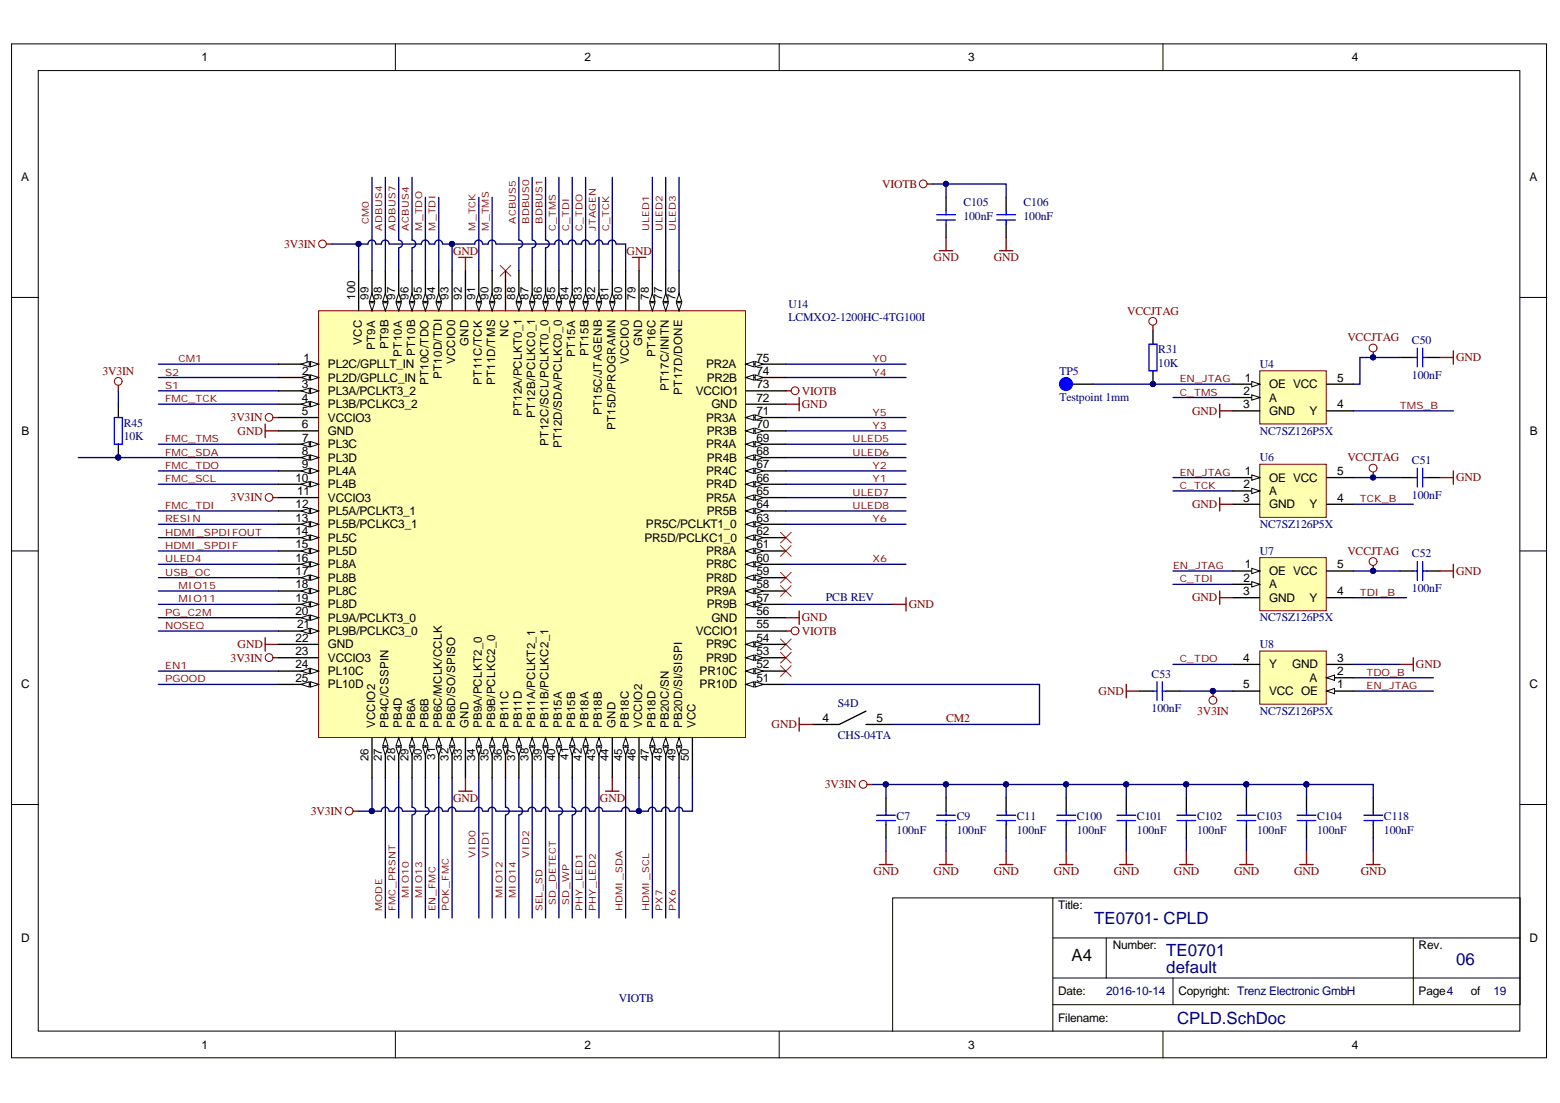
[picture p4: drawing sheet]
<svg xmlns="http://www.w3.org/2000/svg" width="297mm" height="210mm" viewBox="0 0 297 210" stroke-linecap="round" stroke-linejoin="round" font-family="sans-serif">
<defs><g id="words">
<g font-size="3.2" fill="#000080">
<text x="208.4" y="175.8">TE0701- CPLD</text>
<text x="222.1" y="185.2">default</text>
<text x="222.1" y="181.9">TE0701</text>
<text x="277.2" y="183.7">06</text>
<text x="224.1" y="194.9">CPLD.SchDoc</text>
</g>
<text font-size="3.2" x="204" y="182.9">A4</text>
<g font-size="2.3">
<text x="38.3" y="11.7">1</text>
<text x="111.3" y="11.7">2</text>
<text x="184.4" y="11.7">3</text>
<text x="257.4" y="11.7">4</text>
<text x="4" y="34.5">A</text>
<text x="291.2" y="34.5">A</text>
<text x="57.5" y="71.3">2</text>
<text x="57.8" y="68.8">1</text>
<text x="62.4" y="70.1">PL2C/GPLLT_IN</text>
<text x="134.4" y="70.1">PR2A</text>
<text x="144" y="71.3">74</text>
<text x="144" y="68.8">75</text>
<text x="57.5" y="73.9">3</text>
<text x="57.5" y="76.4">4</text>
<text x="62.4" y="72.6">PL2D/GPLLC_IN</text>
<text x="62.4" y="75.2">PL3A/PCLKT3_2</text>
<text x="62.4" y="77.7">PL3B/PCLKC3_2</text>
<text x="132.5" y="75.2">VCCIO1</text>
<text x="134.6" y="72.6">PR2B</text>
<text x="135.4" y="77.7">GND</text>
<text x="144" y="76.4">72</text>
<text x="144" y="73.9">73</text>
<text x="236.7" y="77.7">3</text>
<text x="236.7" y="75.2">2</text>
<text x="237" y="72.6">1</text>
<text x="241.7" y="73.9">OE VCC</text>
<text x="241.7" y="76.4">A</text>
<text x="254.6" y="77.7">4</text>
<text x="254.6" y="72.6">5</text>
<text x="4.1" y="82.8">B</text>
<text x="57.5" y="79">5</text>
<text x="57.5" y="81.5">6</text>
<text x="62.4" y="80.2">VCCIO3</text>
<text x="62.4" y="82.8">GND</text>
<text x="134.4" y="80.2">PR3A</text>
<text x="134.6" y="82.8">PR3B</text>
<text x="144" y="81.5">70</text>
<text x="144" y="79">71</text>
<text x="241.7" y="79">GND</text>
<text x="249.4" y="79">Y</text>
<text x="291.3" y="82.8">B</text>
<text x="57.5" y="86.6">8</text>
<text x="57.5" y="89.1">9</text>
<text x="57.5" y="84">7</text>
<text x="62.4" y="85.3">PL3C</text>
<text x="62.4" y="87.9">PL3D</text>
<text x="134.4" y="85.3">PR4A</text>
<text x="134.6" y="87.9">PR4B</text>
<text x="144" y="89.1">67</text>
<text x="144" y="86.6">68</text>
<text x="144" y="84">69</text>
<text x="56.2" y="91.7">10</text>
<text x="56.6" y="94.2">11</text>
<text x="62.4" y="90.4">PL4A</text>
<text x="62.4" y="92.9">PL4B</text>
<text x="62.4" y="95.5">VCCIO3</text>
<text x="134.4" y="95.5">PR5A</text>
<text x="134.4" y="92.9">PR4D</text>
<text x="134.4" y="90.4">PR4C</text>
<text x="144" y="94.2">65</text>
<text x="144" y="91.7">66</text>
<text x="236.7" y="95.5">3</text>
<text x="236.7" y="92.9">2</text>
<text x="237" y="90.4">1</text>
<text x="241.7" y="91.7">OE VCC</text>
<text x="241.7" y="94.2">A</text>
<text x="254.6" y="95.5">4</text>
<text x="254.6" y="90.4">5</text>
<text x="56.2" y="99.3">13</text>
<text x="56.2" y="101.8">14</text>
<text x="56.3" y="96.7">12</text>
<text x="62.4" y="98">PL5A/PCLKT3_1</text>
<text x="62.4" y="100.5">PL5B/PCLKC3_1</text>
<text x="123" y="100.5">PR5C/PCLKT1_0</text>
<text x="134.6" y="98">PR5B</text>
<text x="144" y="101.8">62</text>
<text x="144" y="99.3">63</text>
<text x="144" y="96.7">64</text>
<text x="241.7" y="96.7">GND</text>
<text x="249.4" y="96.7">Y</text>
<text x="56.2" y="104.4">15</text>
<text x="56.2" y="106.9">16</text>
<text x="62.4" y="103.1">PL5C</text>
<text x="62.4" y="105.6">PL5D</text>
<text x="122.7" y="103.1">PR5D/PCLKC1_0</text>
<text x="134.4" y="105.6">PR8A</text>
<text x="144" y="106.9">60</text>
<text x="144" y="104.4">61</text>
<text x="56.2" y="112">18</text>
<text x="56.3" y="109.4">17</text>
<text x="62.4" y="108.2">PL8A</text>
<text x="62.4" y="110.7">PL8B</text>
<text x="62.4" y="113.2">PL8C</text>
<text x="134.4" y="113.2">PR9A</text>
<text x="134.4" y="110.7">PR8D</text>
<text x="134.4" y="108.2">PR8C</text>
<text x="144" y="112">58</text>
<text x="144" y="109.4">59</text>
<text x="236.7" y="113.2">3</text>
<text x="236.7" y="110.7">2</text>
<text x="237" y="108.2">1</text>
<text x="241.7" y="109.4">OE VCC</text>
<text x="241.7" y="112">A</text>
<text x="254.6" y="113.2">4</text>
<text x="254.6" y="108.2">5</text>
<text x="56.2" y="114.5">19</text>
<text x="56.2" y="117.1">20</text>
<text x="56.6" y="119.6">21</text>
<text x="62.4" y="115.8">PL8D</text>
<text x="62.4" y="118.3">PL9A/PCLKT3_0</text>
<text x="134.6" y="115.8">PR9B</text>
<text x="135.4" y="118.3">GND</text>
<text x="144" y="119.6">55</text>
<text x="144" y="117.1">56</text>
<text x="144" y="114.5">57</text>
<text x="241.7" y="114.5">GND</text>
<text x="249.4" y="114.5">Y</text>
<text x="56.2" y="124.7">23</text>
<text x="56.3" y="122.1">22</text>
<text x="62.4" y="120.9">PL9B/PCLKC3_0</text>
<text x="62.4" y="123.4">GND</text>
<text x="62.4" y="125.9">VCCIO3</text>
<text x="132.5" y="120.9">VCCIO1</text>
<text x="134.4" y="125.9">PR9D</text>
<text x="134.4" y="123.4">PR9C</text>
<text x="144" y="124.7">53</text>
<text x="144" y="122.1">54</text>
<text x="236.7" y="125.9">4</text>
<text x="254.6" y="125.9">3</text>
<text x="4" y="131">C</text>
<text x="56.2" y="127.2">24</text>
<text x="56.2" y="129.8">25</text>
<text x="62.4" y="128.5">PL10C</text>
<text x="62.4" y="131">PL10D</text>
<text x="133.2" y="131">PR10D</text>
<text x="133.2" y="128.5">PR10C</text>
<text x="144" y="129.8">51</text>
<text x="144" y="127.2">52</text>
<text x="236.7" y="131">5</text>
<text x="241.7" y="127.2">Y</text>
<text x="246" y="127.2">GND</text>
<text x="249.3" y="129.8">A</text>
<text x="254.6" y="131">1</text>
<text x="254.6" y="128.5">2</text>
<text x="291.2" y="131">C</text>
<text x="156.6" y="137.4">4</text>
<text x="166.9" y="137.4">5</text>
<text x="241.7" y="132.3">VCC OE</text>
<text x="201.5" y="172.9">Title:</text>
<text x="4" y="179.3">D</text>
<text x="291.2" y="179.3">D</text>
<text x="211.9" y="180.5">Number:</text>
<text x="270.1" y="180.5">Rev.</text>
<text x="201.5" y="189.4">Date:</text>
<text x="224.4" y="189.4">Copyright: Trenz Electronic GmbH</text>
<text x="270.1" y="189.4">Page4</text>
<text x="280" y="189.4">of</text>
<text x="201.5" y="194.5">Filename:</text>
<text x="38.3" y="199.6">1</text>
<text x="111.3" y="199.6">2</text>
<text x="184.4" y="199.6">3</text>
<text x="257.4" y="199.6">4</text>
</g>
<g font-size="2.3" fill="#000080">
<text x="210.6" y="189.4">2016-10-14</text>
<text x="284.4" y="189.4">19</text>
</g>
<g font-size="2.2" fill="#800000">
<text x="168" y="35.7">VIOTB</text>
<text x="54.1" y="47.2">3V3IN</text>
<text x="86.3" y="48.4">GND</text>
<text x="119.3" y="48.4">GND</text>
<text x="177.8" y="49.7">GND</text>
<text x="189.2" y="49.7">GND</text>
<text x="214.6" y="59.9">VCCJTAG</text>
<text x="256.5" y="64.9">VCCJTAG</text>
<text x="19.5" y="71.3">3V3IN</text>
<text x="277.2" y="68.8">GND</text>
<text x="152.7" y="77.6">GND</text>
<text x="152.7" y="75.1">VIOTB</text>
<text x="43.9" y="80.2">3V3IN</text>
<text x="45.2" y="82.7">GND</text>
<text x="227" y="78.9">GND</text>
<text x="256.5" y="87.8">VCCJTAG</text>
<text x="43.9" y="95.4">3V3IN</text>
<text x="277.2" y="91.6">GND</text>
<text x="227" y="96.7">GND</text>
<text x="256.5" y="105.6">VCCJTAG</text>
<text x="277.2" y="109.4">GND</text>
<text x="152.7" y="118.3">GND</text>
<text x="173" y="115.7">GND</text>
<text x="227" y="114.5">GND</text>
<text x="43.9" y="125.9">3V3IN</text>
<text x="45.2" y="123.3">GND</text>
<text x="152.7" y="120.8">VIOTB</text>
<text x="269.6" y="127.2">GND</text>
<text x="180.1" y="137.3">CM2</text>
<text x="209.2" y="132.2">GND</text>
<text x="228" y="136">3V3IN</text>
<text x="146.9" y="138.6">GND</text>
<text x="59.2" y="155.1">3V3IN</text>
<text x="86.3" y="152.6">GND</text>
<text x="114.2" y="152.6">GND</text>
<text x="157" y="150">3V3IN</text>
<text x="166.3" y="166.5">GND</text>
<text x="177.8" y="166.5">GND</text>
<text x="189.2" y="166.5">GND</text>
<text x="200.7" y="166.5">GND</text>
<text x="212.1" y="166.5">GND</text>
<text x="223.5" y="166.5">GND</text>
<text x="235" y="166.5">GND</text>
<text x="246.4" y="166.5">GND</text>
<text x="259.1" y="166.5">GND</text>
</g>
<g font-size="2.2" fill="#000080">
<text x="183.4" y="39.3">C105</text>
<text x="183.4" y="41.8">100nF</text>
<text x="194.9" y="39.3">C106</text>
<text x="194.9" y="41.8">100nF</text>
<text x="150.1" y="58.6">U14</text>
<text x="150.1" y="61.1">LCMXO2-1200HC-4TG100I</text>
<text x="268.9" y="65.5">C50</text>
<text x="201.7" y="71.3">TP5</text>
<text x="220.6" y="67.2">R31</text>
<text x="220.6" y="69.8">10K</text>
<text x="239.9" y="70">U4</text>
<text x="201.7" y="76.4">Testpoint 1mm</text>
<text x="268.9" y="72.1">100nF</text>
<text x="23.6" y="81.2">R45</text>
<text x="23.6" y="83.7">10K</text>
<text x="239.9" y="82.7">NC7SZ126P5X</text>
<text x="239.9" y="87.8">U6</text>
<text x="268.9" y="88.3">C51</text>
<text x="268.9" y="94.9">100nF</text>
<text x="239.9" y="100.5">NC7SZ126P5X</text>
<text x="239.9" y="105.6">U7</text>
<text x="268.9" y="106.1">C52</text>
<text x="268.9" y="112.7">100nF</text>
<text x="157.3" y="114.5">PCB REV</text>
<text x="239.9" y="118.3">NC7SZ126P5X</text>
<text x="239.9" y="123.3">U8</text>
<text x="219.3" y="128.9">C53</text>
<text x="159.5" y="134.5">S4D</text>
<text x="219.3" y="135.5">100nF</text>
<text x="239.9" y="136">NC7SZ126P5X</text>
<text x="159.5" y="140.6">CHS-04TA</text>
<text x="170.7" y="156.1">C7</text>
<text x="170.7" y="158.6">100nF</text>
<text x="182.2" y="156.1">C9</text>
<text x="182.2" y="158.6">100nF</text>
<text x="193.6" y="156.1">C11</text>
<text x="193.6" y="158.6">100nF</text>
<text x="205" y="156.1">C100</text>
<text x="205" y="158.6">100nF</text>
<text x="216.5" y="156.1">C101</text>
<text x="216.5" y="158.6">100nF</text>
<text x="227.9" y="156.1">C102</text>
<text x="227.9" y="158.6">100nF</text>
<text x="239.4" y="156.1">C103</text>
<text x="239.4" y="158.6">100nF</text>
<text x="250.8" y="156.1">C104</text>
<text x="250.8" y="158.6">100nF</text>
<text x="263.5" y="156.1">C118</text>
<text x="263.5" y="158.6">100nF</text>
<text x="117.9" y="190.6">VIOTB</text>
</g>
<g font-size="2.2">
<text x="67.6" y="57.1" transform="rotate(-90 67.6 57.1)">100</text>
<text x="70.1" y="57.1" transform="rotate(-90 70.1 57.1)">99</text>
<text x="72.7" y="57.1" transform="rotate(-90 72.7 57.1)">98</text>
<text x="75.2" y="57.1" transform="rotate(-90 75.2 57.1)">97</text>
<text x="77.8" y="57.1" transform="rotate(-90 77.8 57.1)">96</text>
<text x="80.3" y="57.1" transform="rotate(-90 80.3 57.1)">95</text>
<text x="82.8" y="57.1" transform="rotate(-90 82.8 57.1)">94</text>
<text x="85.4" y="57.1" transform="rotate(-90 85.4 57.1)">93</text>
<text x="87.9" y="57.1" transform="rotate(-90 87.9 57.1)">92</text>
<text x="90.5" y="57.1" transform="rotate(-90 90.5 57.1)">91</text>
<text x="93" y="57.1" transform="rotate(-90 93 57.1)">90</text>
<text x="95.6" y="57.1" transform="rotate(-90 95.6 57.1)">89</text>
<text x="98.1" y="57.1" transform="rotate(-90 98.1 57.1)">88</text>
<text x="100.6" y="57.1" transform="rotate(-90 100.6 57.1)">87</text>
<text x="103.2" y="57.1" transform="rotate(-90 103.2 57.1)">86</text>
<text x="105.7" y="57.1" transform="rotate(-90 105.7 57.1)">85</text>
<text x="108.3" y="57.1" transform="rotate(-90 108.3 57.1)">84</text>
<text x="110.8" y="57.1" transform="rotate(-90 110.8 57.1)">83</text>
<text x="113.4" y="57.1" transform="rotate(-90 113.4 57.1)">82</text>
<text x="115.9" y="57.1" transform="rotate(-90 115.9 57.1)">81</text>
<text x="118.4" y="57.1" transform="rotate(-90 118.4 57.1)">80</text>
<text x="121" y="57.1" transform="rotate(-90 121 57.1)">79</text>
<text x="123.5" y="57.1" transform="rotate(-90 123.5 57.1)">78</text>
<text x="126.1" y="57.1" transform="rotate(-90 126.1 57.1)">77</text>
<text x="128.6" y="57.1" transform="rotate(-90 128.6 57.1)">76</text>
<text x="68.9" y="65.6" transform="rotate(-90 68.9 65.6)">VCC</text>
<text x="89.2" y="65.9" transform="rotate(-90 89.2 65.9)">GND</text>
<text x="96.8" y="64.1" transform="rotate(-90 96.8 64.1)">NC</text>
<text x="122.3" y="65.9" transform="rotate(-90 122.3 65.9)">GND</text>
<text x="71.4" y="66.6" transform="rotate(-90 71.4 66.6)">PT9A</text>
<text x="74" y="66.5" transform="rotate(-90 74 66.5)">PT9B</text>
<text x="76.5" y="67.9" transform="rotate(-90 76.5 67.9)">PT10A</text>
<text x="79" y="67.8" transform="rotate(-90 79 67.8)">PT10B</text>
<text x="86.7" y="69.3" transform="rotate(-90 86.7 69.3)">VCCIO0</text>
<text x="109.5" y="67.9" transform="rotate(-90 109.5 67.9)">PT15A</text>
<text x="112.1" y="67.8" transform="rotate(-90 112.1 67.8)">PT15B</text>
<text x="119.7" y="69.3" transform="rotate(-90 119.7 69.3)">VCCIO0</text>
<text x="124.8" y="67.9" transform="rotate(-90 124.8 67.9)">PT16C</text>
<text x="81.6" y="73.3" transform="rotate(-90 81.6 73.3)">PT10C/TDO</text>
<text x="84.1" y="72.1" transform="rotate(-90 84.1 72.1)">PT10D/TDI</text>
<text x="91.7" y="73.2" transform="rotate(-90 91.7 73.2)">PT11C/TCK</text>
<text x="94.3" y="73.3" transform="rotate(-90 94.3 73.3)">PT11D/TMS</text>
<text x="127.3" y="74.4" transform="rotate(-90 127.3 74.4)">PT17C/INITN</text>
<text x="129.9" y="75.1" transform="rotate(-90 129.9 75.1)">PT17D/DONE</text>
<text x="99.4" y="79.3" transform="rotate(-90 99.4 79.3)">PT12A/PCLKT0_1</text>
<text x="101.9" y="79.5" transform="rotate(-90 101.9 79.5)">PT12B/PCLKC0_1</text>
<text x="114.6" y="79.1" transform="rotate(-90 114.6 79.1)">PT15C/JTAGENB</text>
<text x="117.2" y="81.9" transform="rotate(-90 117.2 81.9)">PT15D/PROGRAMN</text>
<text x="104.5" y="84.8" transform="rotate(-90 104.5 84.8)">PT12C/SCL/PCLKT0_0</text>
<text x="107" y="85.3" transform="rotate(-90 107 85.3)">PT12D/SDA/PCLKC0_0</text>
<text x="71.4" y="138.6" transform="rotate(-90 71.4 138.6)">VCCIO2</text>
<text x="74" y="138.6" transform="rotate(-90 74 138.6)">PB4C/CSSPIN</text>
<text x="76.5" y="138.6" transform="rotate(-90 76.5 138.6)">PB4D</text>
<text x="79" y="138.6" transform="rotate(-90 79 138.6)">PB6A</text>
<text x="81.6" y="138.6" transform="rotate(-90 81.6 138.6)">PB6B</text>
<text x="84.1" y="138.6" transform="rotate(-90 84.1 138.6)">PB6C/MCLK/CCLK</text>
<text x="86.7" y="138.6" transform="rotate(-90 86.7 138.6)">PB6D/SO/SPISO</text>
<text x="89.2" y="138.6" transform="rotate(-90 89.2 138.6)">GND</text>
<text x="91.7" y="138.6" transform="rotate(-90 91.7 138.6)">PB9A/PCLKT2_0</text>
<text x="94.3" y="138.6" transform="rotate(-90 94.3 138.6)">PB9B/PCLKC2_0</text>
<text x="96.8" y="138.6" transform="rotate(-90 96.8 138.6)">PB11C</text>
<text x="99.4" y="138.6" transform="rotate(-90 99.4 138.6)">PB11D</text>
<text x="101.9" y="138.6" transform="rotate(-90 101.9 138.6)">PB11A/PCLKT2_1</text>
<text x="104.5" y="138.6" transform="rotate(-90 104.5 138.6)">PB11B/PCLKC2_1</text>
<text x="107" y="138.6" transform="rotate(-90 107 138.6)">PB15A</text>
<text x="109.5" y="138.6" transform="rotate(-90 109.5 138.6)">PB15B</text>
<text x="112.1" y="138.6" transform="rotate(-90 112.1 138.6)">PB18A</text>
<text x="114.6" y="138.6" transform="rotate(-90 114.6 138.6)">PB18B</text>
<text x="117.2" y="138.6" transform="rotate(-90 117.2 138.6)">GND</text>
<text x="119.7" y="138.6" transform="rotate(-90 119.7 138.6)">PB18C</text>
<text x="122.3" y="138.6" transform="rotate(-90 122.3 138.6)">VCCIO2</text>
<text x="124.8" y="138.6" transform="rotate(-90 124.8 138.6)">PB18D</text>
<text x="127.3" y="138.6" transform="rotate(-90 127.3 138.6)">PB20C/SN</text>
<text x="129.9" y="138.6" transform="rotate(-90 129.9 138.6)">PB20D/SI/SISPI</text>
<text x="132.4" y="138.6" transform="rotate(-90 132.4 138.6)">VCC</text>
<text x="70.1" y="144.9" transform="rotate(-90 70.1 144.9)">26</text>
<text x="72.7" y="144.9" transform="rotate(-90 72.7 144.9)">27</text>
<text x="75.2" y="144.8" transform="rotate(-90 75.2 144.8)">28</text>
<text x="77.8" y="144.9" transform="rotate(-90 77.8 144.9)">29</text>
<text x="80.3" y="144.9" transform="rotate(-90 80.3 144.9)">30</text>
<text x="82.8" y="144.5" transform="rotate(-90 82.8 144.5)">31</text>
<text x="85.4" y="144.8" transform="rotate(-90 85.4 144.8)">32</text>
<text x="87.9" y="144.9" transform="rotate(-90 87.9 144.9)">33</text>
<text x="90.5" y="144.9" transform="rotate(-90 90.5 144.9)">34</text>
<text x="93" y="144.9" transform="rotate(-90 93 144.9)">35</text>
<text x="95.6" y="144.9" transform="rotate(-90 95.6 144.9)">36</text>
<text x="98.1" y="144.9" transform="rotate(-90 98.1 144.9)">37</text>
<text x="100.6" y="144.8" transform="rotate(-90 100.6 144.8)">38</text>
<text x="103.2" y="144.9" transform="rotate(-90 103.2 144.9)">39</text>
<text x="105.7" y="144.9" transform="rotate(-90 105.7 144.9)">40</text>
<text x="108.3" y="144.5" transform="rotate(-90 108.3 144.5)">41</text>
<text x="110.8" y="144.8" transform="rotate(-90 110.8 144.8)">42</text>
<text x="113.4" y="144.9" transform="rotate(-90 113.4 144.9)">43</text>
<text x="115.9" y="144.9" transform="rotate(-90 115.9 144.9)">44</text>
<text x="118.4" y="144.9" transform="rotate(-90 118.4 144.9)">45</text>
<text x="121" y="144.9" transform="rotate(-90 121 144.9)">46</text>
<text x="123.5" y="144.9" transform="rotate(-90 123.5 144.9)">47</text>
<text x="126.1" y="144.8" transform="rotate(-90 126.1 144.8)">48</text>
<text x="128.6" y="144.9" transform="rotate(-90 128.6 144.9)">49</text>
<text x="131.1" y="144.9" transform="rotate(-90 131.1 144.9)">50</text>
</g>
<g font-size="1.9" fill="#800000">
<text x="31.4" y="71.5">S2</text>
<text x="34" y="68.9">CM1</text>
<text x="166.2" y="68.9">Y0</text>
<text x="166.2" y="71.5">Y4</text>
<text x="31.4" y="76.5">FMC_TCK</text>
<text x="31.4" y="74">S1</text>
<text x="224.6" y="72.7">EN_JTAG</text>
<text x="224.6" y="75.3">C_TMS</text>
<text x="266.6" y="77.8">TMS_B</text>
<text x="166.2" y="81.6">Y3</text>
<text x="166.2" y="79.1">Y5</text>
<text x="31.4" y="86.7">FMC_SDA</text>
<text x="31.4" y="89.2">FMC_TDO</text>
<text x="31.4" y="84.2">FMC_TMS</text>
<text x="162.3" y="84.2">ULED5</text>
<text x="162.3" y="86.7">ULED6</text>
<text x="166.2" y="89.2">Y2</text>
<text x="31.4" y="91.8">FMC_SCL</text>
<text x="162.3" y="94.3">ULED7</text>
<text x="166.2" y="91.8">Y1</text>
<text x="224.6" y="90.5">EN_JTAG</text>
<text x="224.6" y="93.1">C_TCK</text>
<text x="258.9" y="95.6">TCK_B</text>
<text x="31.4" y="101.9">HDMI_SPDIFOUT</text>
<text x="31.4" y="96.9">FMC_TDI</text>
<text x="31.4" y="99.4">RESIN</text>
<text x="162.3" y="96.9">ULED8</text>
<text x="166.2" y="99.4">Y6</text>
<text x="31.4" y="104.5">HDMI_SPDIF</text>
<text x="31.4" y="107">ULED4</text>
<text x="166.2" y="107">X6</text>
<text x="31.4" y="109.6">USB_OC</text>
<text x="34" y="112.1">MIO15</text>
<text x="223.4" y="108.3">EN_JTAG</text>
<text x="224.6" y="110.8">C_TDI</text>
<text x="258.9" y="113.4">TDI_B</text>
<text x="31.4" y="119.7">NOSEQ</text>
<text x="31.4" y="117.2">PG_C2M</text>
<text x="34" y="114.6">MIO11</text>
<text x="31.4" y="127.3">EN1</text>
<text x="31.4" y="129.9">PGOOD</text>
<text x="224.6" y="126.1">C_TDO</text>
<text x="260.2" y="128.6">TDO_B</text>
<text x="260.2" y="131.1">EN_JTAG</text>
</g>
<g font-size="1.8" fill="#800000">
<text x="70.2" y="42.6" transform="rotate(-90 70.2 42.6)">CM0</text>
<text x="72.8" y="43.9" transform="rotate(-90 72.8 43.9)">ADBUS4</text>
<text x="75.3" y="43.9" transform="rotate(-90 75.3 43.9)">ADBUS7</text>
<text x="77.9" y="43.9" transform="rotate(-90 77.9 43.9)">ACBUS4</text>
<text x="80.4" y="43.9" transform="rotate(-90 80.4 43.9)">M_TDO</text>
<text x="82.9" y="43.9" transform="rotate(-90 82.9 43.9)">M_TDI</text>
<text x="90.6" y="43.9" transform="rotate(-90 90.6 43.9)">M_TCK</text>
<text x="93.1" y="43.9" transform="rotate(-90 93.1 43.9)">M_TMS</text>
<text x="98.2" y="42.6" transform="rotate(-90 98.2 42.6)">ACBUS5</text>
<text x="100.7" y="42.6" transform="rotate(-90 100.7 42.6)">BDBUS0</text>
<text x="103.3" y="42.6" transform="rotate(-90 103.3 42.6)">BDBUS1</text>
<text x="105.8" y="43.9" transform="rotate(-90 105.8 43.9)">C_TMS</text>
<text x="108.4" y="43.9" transform="rotate(-90 108.4 43.9)">C_TDI</text>
<text x="110.9" y="43.9" transform="rotate(-90 110.9 43.9)">C_TDO</text>
<text x="113.4" y="43.9" transform="rotate(-90 113.4 43.9)">JTAGEN</text>
<text x="116" y="43.9" transform="rotate(-90 116 43.9)">C_TCK</text>
<text x="123.6" y="43.9" transform="rotate(-90 123.6 43.9)">ULED1</text>
<text x="126.2" y="43.9" transform="rotate(-90 126.2 43.9)">ULED2</text>
<text x="128.7" y="43.9" transform="rotate(-90 128.7 43.9)">ULED3</text>
<text x="90.6" y="163.3" transform="rotate(-90 90.6 163.3)">VID0</text>
<text x="93.1" y="163.3" transform="rotate(-90 93.1 163.3)">VID1</text>
<text x="100.7" y="163.3" transform="rotate(-90 100.7 163.3)">VID2</text>
<text x="72.8" y="173.4" transform="rotate(-90 72.8 173.4)">MODE</text>
<text x="75.3" y="173.4" transform="rotate(-90 75.3 173.4)">FMC_PRSNT</text>
<text x="77.9" y="170.9" transform="rotate(-90 77.9 170.9)">MIO10</text>
<text x="80.4" y="170.9" transform="rotate(-90 80.4 170.9)">MIO13</text>
<text x="82.9" y="173.4" transform="rotate(-90 82.9 173.4)">EN_FMC</text>
<text x="85.5" y="173.4" transform="rotate(-90 85.5 173.4)">POK_FMC</text>
<text x="95.6" y="170.9" transform="rotate(-90 95.6 170.9)">MIO12</text>
<text x="98.2" y="170.9" transform="rotate(-90 98.2 170.9)">MIO14</text>
<text x="103.3" y="173.4" transform="rotate(-90 103.3 173.4)">SEL_SD</text>
<text x="105.8" y="172.1" transform="rotate(-90 105.8 172.1)">SD_DETECT</text>
<text x="108.4" y="172.1" transform="rotate(-90 108.4 172.1)">SD_WP</text>
<text x="110.9" y="173.4" transform="rotate(-90 110.9 173.4)">PHY_LED1</text>
<text x="113.4" y="173.4" transform="rotate(-90 113.4 173.4)">PHY_LED2</text>
<text x="118.5" y="173.4" transform="rotate(-90 118.5 173.4)">HDMI_SDA</text>
<text x="123.6" y="173.4" transform="rotate(-90 123.6 173.4)">HDMI_SCL</text>
<text x="126.2" y="173.4" transform="rotate(-90 126.2 173.4)">PX7</text>
<text x="128.7" y="173.4" transform="rotate(-90 128.7 173.4)">PX6</text>
</g>
</g></defs>
<g fill="#fff" stroke="#000" stroke-width=".19">
<path d="M2.2 8.4h292.3v192.9h-292.3z"/>
<path d="M7.3 13.4h282.1v182.8h-282.1z"/>
</g>
<g fill="none" stroke="#000" stroke-width=".19">
<path d="M75.3 8.4v5M148.4 8.4v5M221.4 8.4v5M2.2 56.6h5.1M289.4 56.6h5.1M2.2 104.9h5.1M289.4 104.9h5.1M2.2 153.1h5.1M289.4 153.1h5.1M200.5 170.9h88.9v20.3h-88.9zM200.5 170.9h-30.5v25.4M200.5 178.5h88.9"/>
<path d="M210.6 178.5v7.6h-10.1M269.1 178.5v12.7M75.3 196.3v5.1M148.4 196.3v5.1M200.5 191.2v5.1M210.6 186.1h78.8M221.4 196.3v5.1M223.4 186.1v5.1"/>
</g>
<g fill="none" stroke="#000080" stroke-width=".25">
<path d="M70.8 33.7v17.8M73.4 33.7v17.8M75.9 33.7v12a.74 .74 0 0 1 .7 .7 .74 .74 0 0 1-.7 .8M78.5 33.7v12a.74 .74 0 0 1 .7 .7 .74 .74 0 0 1-.7 .8M81 37.6v13.9M83.5 37.6v13.9M91.2 37.6v13.9M93.7 37.6v13.9M98.8 33.7v12a.74 .74 0 0 1 .7 .7 .74 .74 0 0 1-.7 .8M101.3 33.7v12a.74 .74 0 0 1 .7 .7 .74 .74 0 0 1-.7 .8M103.9 33.7v12a.74 .74 0 0 1 .7 .7 .74 .74 0 0 1-.7 .8M106.4 33.7v17.8"/>
<path d="M109 33.7v17.8M111.5 33.7v17.8M114 37.6v13.9M116.6 33.7v17.8M124.2 33.7v17.8M126.8 33.7v17.8M129.3 33.7v17.8M180.1 35v2.6M68.3 46.4v5.1M71.5 46.4a.74 .74 0 0 0-.7-.7 .74 .74 0 0 0-.7 .7h-6.9M74.1 46.4a.74 .74 0 0 0-.8-.7 .74 .74 0 0 0-.7 .7h-1M75.9 47.2v4.3"/>
<path d="M78.5 47.2v4.3M81.7 46.4a.74 .74 0 0 0-.7-.7 .74 .74 0 0 0-.8 .7h-6.1M84.3 46.4a.74 .74 0 0 0-.8-.7 .74 .74 0 0 0-.7 .7h-1M86.1 46.4v5.1M91.9 46.4a.74 .74 0 0 0-.8-.7 .74 .74 0 0 0-.7 .7h-6.1M94.4 46.4a.74 .74 0 0 0-.7-.7 .74 .74 0 0 0-.8 .7h-1M94.5 46.4h11.2M98.8 47.2v4.3M101.3 47.2v4.3M103.9 47.2v4.3M107.1 46.4a.75 .75 0 0 0-.7-.7 .75 .75 0 0 0-.8 .7M109.7 46.4a.74 .74 0 0 0-.8-.7 .74 .74 0 0 0-.7 .7h-1"/>
<path d="M112.2 46.4a.75 .75 0 0 0-.7-.7 .75 .75 0 0 0-.8 .7h-1M114.8 46.4a.74 .74 0 0 0-.8-.7 .74 .74 0 0 0-.7 .7h-1M117.3 46.4a.75 .75 0 0 0-.8-.7 .75 .75 0 0 0-.7 .7h-1M117.4 46.4h1.7v5.1M22.5 74.4v2.5M30.2 74.4h22.8M30.2 76.9h22.8M30.2 71.8h22.8M30.2 69.3h22.8M149.6 71.8h22.9M149.6 69.3h22.9M149.6 79.5h22.9"/>
<path d="M208.1 73.1h26.7M223.4 75.6h11.4M257.7 78.2h19M266.6 68h-7.7v5.1h-1.2M14.9 87.1h38.1M30.2 99.8h22.8M30.2 97.2h22.8M30.2 92.2h22.8M30.2 89.6h22.8M30.2 84.5h22.8M149.6 99.8h22.9M149.6 97.2h22.9"/>
<path d="M149.6 92.2h22.9M149.6 89.6h22.9M149.6 84.5h22.9M149.6 82h22.9M149.6 94.7h22.9M149.6 87.1h22.9M223.4 93.4h11.4M223.4 90.9h11.4M257.7 90.9h8.9M257.7 96h11.4M30.2 104.9h22.8M30.2 102.3h22.8"/>
<path d="M30.2 109.9h22.8M30.2 117.5h22.8M30.2 115h22.8M30.2 112.5h22.8M30.2 107.4h22.8M223.4 111.2h11.4M223.4 108.7h11.4M257.7 108.7h8.9M257.7 113.7h10.1M30.2 130.2h22.8M30.2 127.7h22.8M30.2 120.1h22.8"/>
<path d="M223.4 126.4h11.4M224.6 131.5h10.2M257.7 129h15.2M257.7 131.5h15.2M70.8 148v6.4M73.4 148v26.7M74.1 154.4a.74 .74 0 0 0-.8-.8 .74 .74 0 0 0-.7 .8h-4.3M75.9 148v26.7M76.6 154.4a.74 .74 0 0 0-.7-.8 .74 .74 0 0 0-.7 .8h-1.1M78.5 148v5.6a.74 .74 0 0 1 .7 .7 .74 .74 0 0 1-.7 .8M78.5 155.1v19.6M81 148v5.6a.74 .74 0 0 1 .7 .7 .74 .74 0 0 1-.7 .8"/>
<path d="M81 155.1v19.6M83.5 148v26.7M84.3 154.4a.74 .74 0 0 0-.8-.8 .74 .74 0 0 0-.7 .8h-6.1M86.1 148v26.7M86.8 154.4a.74 .74 0 0 0-.7-.8 .74 .74 0 0 0-.8 .8h-1M91.2 148v26.7M91.9 154.4a.75 .75 0 0 0-.8-.8 .75 .75 0 0 0-.7 .8h-3.6M93.7 148v26.7M94.4 154.4a.74 .74 0 0 0-.7-.8 .74 .74 0 0 0-.8 .8h-1M94.5 154.4h6.1M96.3 148v5.6a.74 .74 0 0 1 .7 .7 .74 .74 0 0 1-.8 .8M96.3 155.1v19.6"/>
<path d="M98.8 148v5.6a.74 .74 0 0 1 .7 .7 .74 .74 0 0 1-.7 .8M98.8 155.1v19.6M101.3 148v26.7M102 154.4a.75 .75 0 0 0-.7-.8 .75 .75 0 0 0-.8 .8M103.9 148v26.7M104.6 154.4a.74 .74 0 0 0-.7-.8 .74 .74 0 0 0-.8 .8h-1M106.4 148v5.6a.74 .74 0 0 1 .7 .7 .74 .74 0 0 1-.7 .8M106.4 155.1v19.6M109 148v5.6a.74 .74 0 0 1 .7 .7 .74 .74 0 0 1-.7 .8M109 155.1v19.6M111.5 148v26.7M112.2 154.4a.75 .75 0 0 0-.7-.8 .75 .75 0 0 0-.8 .8h-6.1"/>
<path d="M114 148v26.7M114.8 154.4a.74 .74 0 0 0-.8-.8 .74 .74 0 0 0-.7 .8h-1M119.1 148v26.7M119.8 154.4a.74 .74 0 0 0-.7-.8 .74 .74 0 0 0-.7 .8h-3.6M119.9 154.4h1.8M124.2 148v26.7M126.8 148v26.7M129.3 148v26.7M168.7 149.3v2.5M180.1 149.3v2.5M191.6 149.3v2.5M203 149.3v2.5"/>
<path d="M214.5 149.3v2.5M225.9 149.3v2.5M248.8 149.3h12.7v2.5"/>
</g>
<g fill="none" stroke="#800000" stroke-width=".25">
<path d="M176.6 35h1M62.2 46.4h1M87.4 49h2.5M88.6 49v2.5M120.4 49h2.5M121.7 49v2.5M178.9 47.7h2.5M180.1 45.2v2.5M190.3 47.7h2.5M191.6 45.2v2.5M22.5 73.4v1M52 79.5h1"/>
<path d="M149.6 76.9h2.6M149.6 74.4h1.1M152.2 75.6v2.6M232.2 76.9v2.6M232.2 78.2h2.6M261.5 67v1M274.2 68h2.5M276.7 66.8v2.5M50.5 80.7v2.6M50.5 82h2.5M52 94.7h1M232.2 94.7v2.5"/>
<path d="M232.2 96h2.6M274.2 90.9h2.5M276.7 89.6v2.6M149.6 117.5h2.6M152.2 116.3v2.5M232.2 112.5v2.5M232.2 113.7h2.6M274.2 108.7h2.5M276.7 107.4v2.5M50.5 121.4v2.5M50.5 122.6h2.5M52 125.2h1"/>
<path d="M149.6 120.1h1.1M214.5 130.2v2.6M214.5 131.5h2.5M266.6 126.4h2.5M269.1 125.2v2.5M67.3 154.4h1M87.4 150.6h2.5M88.6 148v2.6M115.3 150.6h2.6M116.6 148v2.6M165.1 149.3h1.1M167.4 164.5h2.6"/>
<path d="M168.7 162v2.5M178.9 164.5h2.5M180.1 162v2.5M190.3 164.5h2.5M191.6 162v2.5M201.7 164.5h2.6M203 162v2.5M213.2 164.5h2.5M214.5 162v2.5M224.6 164.5h2.6M225.9 162v2.5M236.1 164.5h2.5"/>
<path d="M237.3 162v2.5M247.5 164.5h2.5M248.8 162v2.5M260.2 164.5h2.6M261.5 162v2.5"/>
</g>
<g fill="none" stroke="#800000" stroke-width=".19">
<circle cx="175.8" cy="35" r=".74"/>
<circle cx="61.4" cy="46.4" r=".74"/>
<circle cx="22.5" cy="72.6" r=".74"/>
<circle cx="51.2" cy="79.4" r=".74"/>
<circle cx="151.4" cy="74.4" r=".74"/>
<circle cx="261.4" cy="66.2" r=".74"/>
<circle cx="51.2" cy="94.7" r=".74"/>
<circle cx="51.2" cy="125.1" r=".74"/>
<circle cx="151.4" cy="120.1" r=".74"/>
<circle cx="66.5" cy="154.3" r=".74"/>
<circle cx="164.4" cy="149.3" r=".74"/>
</g>
<g fill="none" stroke="#000" stroke-width=".25">
<path d="M180.1 37.6v2.5M191.6 37.6v2.5M180.1 42.6v2.6M191.6 42.6v2.6M22.5 76.9v2.6M266.6 68h2.5M271.6 68h2.6M22.5 84.5v2.6M266.6 90.9h2.5M271.6 90.9h2.6M266.6 108.7h2.5M271.6 108.7h2.6"/>
<path d="M217 131.5h2.5M222.1 131.5h2.5M168.7 151.8v2.6M168.7 156.9v2.5M180.1 151.8v2.6M180.1 156.9v2.5M191.6 151.8v2.6M191.6 156.9v2.5M203 151.8v2.6M203 156.9v2.5M214.5 151.8v2.6M214.5 156.9v2.5"/>
<path d="M225.9 151.8v2.6M225.9 156.9v2.5M237.3 151.8v2.6M237.3 156.9v2.5M248.8 151.8v2.6M248.8 156.9v2.5M261.5 151.8v2.6M261.5 156.9v2.5"/>
</g>
<g fill="none" stroke="#00f" stroke-width=".25">
<path d="M178.4 41.9h3.5M178.4 40.9h3.5M180.1 40.1v.8M180.1 41.9v.7M189.8 41.9h3.6M189.8 40.9h3.6M191.6 40.1v.8M191.6 41.9v.7M21.8 79.5h1.5v5h-1.5zM269.1 68h.8M269.9 66.3v3.5M270.9 66.3v3.5"/>
<path d="M270.9 68h.7M269.1 90.9h.8M269.9 89.1v3.6M270.9 89.1v3.6M270.9 90.9h.7M269.1 108.7h.8M269.9 106.9v3.5M270.9 106.9v3.5M270.9 108.7h.7M219.5 131.5h.8M220.3 129.7v3.6M221.3 129.7v3.6"/>
<path d="M221.3 131.5h.8M166.9 156.1h3.6M166.9 155.1h3.6M168.7 154.4v.7M168.7 156.1v.8M178.4 156.1h3.5M178.4 155.1h3.5M180.1 154.4v.7M180.1 156.1v.8M189.8 156.1h3.6M189.8 155.1h3.6M191.6 154.4v.7"/>
<path d="M191.6 156.1v.8M201.2 156.1h3.6M201.2 155.1h3.6M203 154.4v.7M203 156.1v.8M212.7 156.1h3.5M212.7 155.1h3.5M214.5 154.4v.7M214.5 156.1v.8M224.1 156.1h3.6M224.1 155.1h3.6M225.9 154.4v.7"/>
<path d="M225.9 156.1v.8M235.6 156.1h3.5M235.6 155.1h3.5M237.3 154.4v.7M237.3 156.1v.8M247 156.1h3.5M247 155.1h3.5M248.8 154.4v.7M248.8 156.1v.8M259.7 156.1h3.6M259.7 155.1h3.6M261.5 154.4v.7"/>
<path d="M261.5 156.1v.8"/>
</g>
<g fill="#000080" stroke="#000080" stroke-width=".19">
<circle cx="168.7" cy="149.3" r=".49"/>
<circle cx="180.1" cy="149.3" r=".48"/>
<circle cx="191.6" cy="149.3" r=".48"/>
<circle cx="203" cy="149.3" r=".48"/>
<circle cx="214.4" cy="149.3" r=".48"/>
<circle cx="225.9" cy="149.3" r=".49"/>
<circle cx="22.5" cy="87.1" r=".48"/>
<circle cx="70.8" cy="154.3" r=".49"/>
<circle cx="68.3" cy="46.4" r=".48"/>
<circle cx="86.1" cy="46.4" r=".49"/>
<circle cx="180.1" cy="35" r=".48"/>
<circle cx="121.6" cy="154.3" r=".48"/>
<circle cx="248.7" cy="149.3" r=".48"/>
<circle cx="219.5" cy="73.1" r=".48"/>
<circle cx="261.4" cy="68" r=".49"/>
<circle cx="230.9" cy="131.5" r=".49"/>
<circle cx="261.4" cy="108.6" r=".49"/>
<circle cx="261.4" cy="90.9" r=".49"/>
</g>
<g fill="none" stroke="#f00" stroke-width=".19">
<path d="M95.2 50.5l2.1 2M97.3 50.5l-2.1 2M148.6 101.3l2.1 2M148.6 103.8l2.1 2.1M148.6 108.9l2.1 2M148.6 111.5l2.1 2M150.7 101.3l-2.1 2M150.7 103.8l-2.1 2.1M150.7 108.9l-2.1 2M150.7 111.5l-2.1 2M148.6 121.6l2.1 2M148.6 124.2l2.1 2"/>
<path d="M148.6 126.7l2.1 2M150.7 121.6l-2.1 2M150.7 124.2l-2.1 2M150.7 126.7l-2.1 2"/>
</g>
<path d="M239.9 70.6h12.6v10.1h-12.6z" fill="#ffffb0" stroke="#800000" stroke-width=".19"/>
<path d="M234.8 73.1h5.1" fill="none" stroke="#000" stroke-width=".25"/>
<path d="M238.3 72.6l1.6 .5-1.6 .5z" fill="#fff"/>
<path d="M238.3 72.6l1.6 .5-1.6 .5z" fill="none" stroke="#000" stroke-width=".19"/>
<path d="M234.8 75.6h5.1" fill="none" stroke="#000" stroke-width=".25"/>
<path d="M238.3 75.1l1.6 .5-1.6 .6z" fill="#fff"/>
<path d="M238.3 75.1l1.6 .5-1.6 .6z" fill="none" stroke="#000" stroke-width=".19"/>
<path d="M234.8 78.2h5.1M252.6 78.2h5.1M252.6 73.1h5.1" fill="none" stroke="#000" stroke-width=".25"/>
<path d="M239.9 88.3h12.6v10.2h-12.6z" fill="#ffffb0" stroke="#800000" stroke-width=".19"/>
<path d="M234.8 90.9h5.1" fill="none" stroke="#000" stroke-width=".25"/>
<path d="M238.3 90.4l1.6 .5-1.6 .5z" fill="#fff"/>
<path d="M238.3 90.4l1.6 .5-1.6 .5z" fill="none" stroke="#000" stroke-width=".19"/>
<path d="M234.8 93.4h5.1" fill="none" stroke="#000" stroke-width=".25"/>
<path d="M238.3 92.9l1.6 .5-1.6 .5z" fill="#fff"/>
<path d="M238.3 92.9l1.6 .5-1.6 .5z" fill="none" stroke="#000" stroke-width=".19"/>
<path d="M234.8 96h5.1M252.6 96h5.1M252.6 90.9h5.1" fill="none" stroke="#000" stroke-width=".25"/>
<path d="M239.9 106.1h12.6v10.1h-12.6z" fill="#ffffb0" stroke="#800000" stroke-width=".19"/>
<path d="M234.8 108.7h5.1" fill="none" stroke="#000" stroke-width=".25"/>
<path d="M238.3 108.2l1.6 .5-1.6 .5z" fill="#fff"/>
<path d="M238.3 108.2l1.6 .5-1.6 .5z" fill="none" stroke="#000" stroke-width=".19"/>
<path d="M234.8 111.2h5.1" fill="none" stroke="#000" stroke-width=".25"/>
<path d="M238.3 110.7l1.6 .5-1.6 .5z" fill="#fff"/>
<path d="M238.3 110.7l1.6 .5-1.6 .5z" fill="none" stroke="#000" stroke-width=".19"/>
<path d="M234.8 113.7h5.1M252.6 113.7h5.1M252.6 108.7h5.1" fill="none" stroke="#000" stroke-width=".25"/>
<path d="M239.9 123.9h12.6v10.1h-12.6z" fill="#ffffb0" stroke="#800000" stroke-width=".19"/>
<path d="M252.6 131.5h5.1" fill="none" stroke="#000" stroke-width=".25"/>
<path d="M252.6 131.5l1.5-.5v1z" fill="#fff"/>
<path d="M252.6 131.5l1.5-.5v1z" fill="none" stroke="#000" stroke-width=".19"/>
<path d="M252.6 129h5.1" fill="none" stroke="#000" stroke-width=".25"/>
<path d="M252.6 129l1.5-.5v1z" fill="#fff"/>
<path d="M252.6 129l1.5-.5v1z" fill="none" stroke="#000" stroke-width=".19"/>
<path d="M203 73.1h5.1M219.5 63v2.5M219.5 70.6v2.5M234.8 126.4h5.1M234.8 131.5h5.1M252.6 126.4h5.1" fill="none" stroke="#000" stroke-width=".25"/>
<g fill="none" stroke="#000080" stroke-width=".25">
<path d="M177.6 35h14v2.6M149.6 107.4h22.9M257.7 126.4h8.9M166.2 149.3h71.1M168.7 159.4v2.6M180.1 159.4v2.6M191.6 159.4v2.6M203 159.4v2.6M214.5 159.4v2.6M225.9 159.4v2.6M237.3 149.3v2.5M237.3 159.4v2.6"/>
<path d="M237.3 149.3h11.5v2.5M248.8 159.4v2.6M261.5 159.4v2.6"/>
</g>
<g fill="none" stroke="#800000" stroke-width=".19">
<circle cx="219.5" cy="61.1" r=".74"/>
<circle cx="261.4" cy="89.1" r=".74"/>
<circle cx="261.4" cy="106.9" r=".74"/>
<circle cx="231" cy="133.3" r=".74"/>
</g>
<path d="M219.5 61.9v1.1M261.5 89.9v1M261.5 107.6v1.1M231 131.5v1" fill="none" stroke="#800000" stroke-width=".25"/>
<g fill="#000080" stroke="#000080" stroke-width=".19">
<circle cx="261.4" cy="108.6" r=".49"/>
<circle cx="261.4" cy="90.9" r=".49"/>
<circle cx="219.5" cy="73.1" r=".48"/>
<circle cx="230.9" cy="131.5" r=".49"/>
<circle cx="237.3" cy="149.3" r=".48"/>
<circle cx="225.9" cy="149.3" r=".49"/>
<circle cx="214.4" cy="149.3" r=".48"/>
<circle cx="203" cy="149.3" r=".48"/>
<circle cx="191.6" cy="149.3" r=".48"/>
<circle cx="180.1" cy="149.3" r=".48"/>
<circle cx="168.7" cy="149.3" r=".49"/>
<circle cx="248.7" cy="149.3" r=".48"/>
<circle cx="180.1" cy="35" r=".48"/>
</g>
<path d="M218.8 65.5h1.5v5.1h-1.5z" fill="none" stroke="#00f" stroke-width=".25"/>
<circle cx="203" cy="73.1" r="1.25" fill="#00f" stroke="#00f" stroke-width=".19"/>
<path d="M60.7 59.1h81.3v81.3h-81.3z" fill="#ffffb0" stroke="#800000" stroke-width=".19"/>
<path d="M53 69.3h7.7" fill="none" stroke="#000" stroke-width=".25"/>
<path d="M59.1 68.8l1.6 .5-1.6 .5z" fill="#fff"/>
<path d="M59.1 68.8l1.6 .5-1.6 .5z" fill="none" stroke="#000" stroke-width=".19"/>
<path d="M57.4 69.3l1.5-.5v1z" fill="#fff"/>
<path d="M57.4 69.3l1.5-.5v1z" fill="none" stroke="#000" stroke-width=".19"/>
<path d="M53 71.8h7.7" fill="none" stroke="#000" stroke-width=".25"/>
<path d="M59.1 71.3l1.6 .5-1.6 .5z" fill="#fff"/>
<path d="M59.1 71.3l1.6 .5-1.6 .5z" fill="none" stroke="#000" stroke-width=".19"/>
<path d="M57.4 71.8l1.5-.5v1z" fill="#fff"/>
<path d="M57.4 71.8l1.5-.5v1z" fill="none" stroke="#000" stroke-width=".19"/>
<path d="M53 74.4h7.7" fill="none" stroke="#000" stroke-width=".25"/>
<path d="M59.1 73.9l1.6 .5-1.6 .5z" fill="#fff"/>
<path d="M59.1 73.9l1.6 .5-1.6 .5z" fill="none" stroke="#000" stroke-width=".19"/>
<path d="M57.4 74.4l1.5-.5v1z" fill="#fff"/>
<path d="M57.4 74.4l1.5-.5v1z" fill="none" stroke="#000" stroke-width=".19"/>
<path d="M53 76.9h7.7" fill="none" stroke="#000" stroke-width=".25"/>
<path d="M59.1 76.4l1.6 .5-1.6 .5z" fill="#fff"/>
<path d="M59.1 76.4l1.6 .5-1.6 .5z" fill="none" stroke="#000" stroke-width=".19"/>
<path d="M57.4 76.9l1.5-.5v1z" fill="#fff"/>
<path d="M57.4 76.9l1.5-.5v1z" fill="none" stroke="#000" stroke-width=".19"/>
<path d="M53 79.5h7.7M53 82h7.7M53 84.5h7.7" fill="none" stroke="#000" stroke-width=".25"/>
<path d="M59.1 84l1.6 .5-1.6 .5z" fill="#fff"/>
<path d="M59.1 84l1.6 .5-1.6 .5z" fill="none" stroke="#000" stroke-width=".19"/>
<path d="M57.4 84.5l1.5-.5v1z" fill="#fff"/>
<path d="M57.4 84.5l1.5-.5v1z" fill="none" stroke="#000" stroke-width=".19"/>
<path d="M53 87.1h7.7" fill="none" stroke="#000" stroke-width=".25"/>
<path d="M59.1 86.6l1.6 .5-1.6 .5z" fill="#fff"/>
<path d="M59.1 86.6l1.6 .5-1.6 .5z" fill="none" stroke="#000" stroke-width=".19"/>
<path d="M57.4 87.1l1.5-.5v1z" fill="#fff"/>
<path d="M57.4 87.1l1.5-.5v1z" fill="none" stroke="#000" stroke-width=".19"/>
<path d="M53 89.6h7.7" fill="none" stroke="#000" stroke-width=".25"/>
<path d="M59.1 89.1l1.6 .5-1.6 .5z" fill="#fff"/>
<path d="M59.1 89.1l1.6 .5-1.6 .5z" fill="none" stroke="#000" stroke-width=".19"/>
<path d="M57.4 89.6l1.5-.5v1z" fill="#fff"/>
<path d="M57.4 89.6l1.5-.5v1z" fill="none" stroke="#000" stroke-width=".19"/>
<path d="M53 92.2h7.7" fill="none" stroke="#000" stroke-width=".25"/>
<path d="M59.1 91.6l1.6 .6-1.6 .5z" fill="#fff"/>
<path d="M59.1 91.6l1.6 .6-1.6 .5z" fill="none" stroke="#000" stroke-width=".19"/>
<path d="M57.4 92.2l1.5-.6v1.1z" fill="#fff"/>
<path d="M57.4 92.2l1.5-.6v1.1z" fill="none" stroke="#000" stroke-width=".19"/>
<path d="M53 94.7h7.7M53 97.2h7.7" fill="none" stroke="#000" stroke-width=".25"/>
<path d="M59.1 96.7l1.6 .5-1.6 .5z" fill="#fff"/>
<path d="M59.1 96.7l1.6 .5-1.6 .5z" fill="none" stroke="#000" stroke-width=".19"/>
<path d="M57.4 97.2l1.5-.5v1z" fill="#fff"/>
<path d="M57.4 97.2l1.5-.5v1z" fill="none" stroke="#000" stroke-width=".19"/>
<path d="M53 99.8h7.7" fill="none" stroke="#000" stroke-width=".25"/>
<path d="M59.1 99.3l1.6 .5-1.6 .5z" fill="#fff"/>
<path d="M59.1 99.3l1.6 .5-1.6 .5z" fill="none" stroke="#000" stroke-width=".19"/>
<path d="M57.4 99.8l1.5-.5v1z" fill="#fff"/>
<path d="M57.4 99.8l1.5-.5v1z" fill="none" stroke="#000" stroke-width=".19"/>
<path d="M53 102.3h7.7" fill="none" stroke="#000" stroke-width=".25"/>
<path d="M59.1 101.8l1.6 .5-1.6 .5z" fill="#fff"/>
<path d="M59.1 101.8l1.6 .5-1.6 .5z" fill="none" stroke="#000" stroke-width=".19"/>
<path d="M57.4 102.3l1.5-.5v1z" fill="#fff"/>
<path d="M57.4 102.3l1.5-.5v1z" fill="none" stroke="#000" stroke-width=".19"/>
<path d="M53 104.9h7.7" fill="none" stroke="#000" stroke-width=".25"/>
<path d="M59.1 104.3l1.6 .6-1.6 .5z" fill="#fff"/>
<path d="M59.1 104.3l1.6 .6-1.6 .5z" fill="none" stroke="#000" stroke-width=".19"/>
<path d="M57.4 104.9l1.5-.6v1.1z" fill="#fff"/>
<path d="M57.4 104.9l1.5-.6v1.1z" fill="none" stroke="#000" stroke-width=".19"/>
<path d="M53 107.4h7.7" fill="none" stroke="#000" stroke-width=".25"/>
<path d="M59.1 106.9l1.6 .5-1.6 .5z" fill="#fff"/>
<path d="M59.1 106.9l1.6 .5-1.6 .5z" fill="none" stroke="#000" stroke-width=".19"/>
<path d="M57.4 107.4l1.5-.5v1z" fill="#fff"/>
<path d="M57.4 107.4l1.5-.5v1z" fill="none" stroke="#000" stroke-width=".19"/>
<path d="M53 109.9h7.7" fill="none" stroke="#000" stroke-width=".25"/>
<path d="M59.1 109.4l1.6 .5-1.6 .5z" fill="#fff"/>
<path d="M59.1 109.4l1.6 .5-1.6 .5z" fill="none" stroke="#000" stroke-width=".19"/>
<path d="M57.4 109.9l1.5-.5v1z" fill="#fff"/>
<path d="M57.4 109.9l1.5-.5v1z" fill="none" stroke="#000" stroke-width=".19"/>
<path d="M53 112.5h7.7" fill="none" stroke="#000" stroke-width=".25"/>
<path d="M59.1 112l1.6 .5-1.6 .5z" fill="#fff"/>
<path d="M59.1 112l1.6 .5-1.6 .5z" fill="none" stroke="#000" stroke-width=".19"/>
<path d="M57.4 112.5l1.5-.5v1z" fill="#fff"/>
<path d="M57.4 112.5l1.5-.5v1z" fill="none" stroke="#000" stroke-width=".19"/>
<path d="M53 115h7.7" fill="none" stroke="#000" stroke-width=".25"/>
<path d="M59.1 114.5l1.6 .5-1.6 .5z" fill="#fff"/>
<path d="M59.1 114.5l1.6 .5-1.6 .5z" fill="none" stroke="#000" stroke-width=".19"/>
<path d="M57.4 115l1.5-.5v1z" fill="#fff"/>
<path d="M57.4 115l1.5-.5v1z" fill="none" stroke="#000" stroke-width=".19"/>
<path d="M53 117.5h7.7" fill="none" stroke="#000" stroke-width=".25"/>
<path d="M59.1 117l1.6 .5-1.6 .6z" fill="#fff"/>
<path d="M59.1 117l1.6 .5-1.6 .6z" fill="none" stroke="#000" stroke-width=".19"/>
<path d="M57.4 117.5l1.5-.5v1.1z" fill="#fff"/>
<path d="M57.4 117.5l1.5-.5v1.1z" fill="none" stroke="#000" stroke-width=".19"/>
<path d="M53 120.1h7.7" fill="none" stroke="#000" stroke-width=".25"/>
<path d="M59.1 119.6l1.6 .5-1.6 .5z" fill="#fff"/>
<path d="M59.1 119.6l1.6 .5-1.6 .5z" fill="none" stroke="#000" stroke-width=".19"/>
<path d="M57.4 120.1l1.5-.5v1z" fill="#fff"/>
<path d="M57.4 120.1l1.5-.5v1z" fill="none" stroke="#000" stroke-width=".19"/>
<path d="M53 122.6h7.7M53 125.2h7.7M53 127.7h7.7" fill="none" stroke="#000" stroke-width=".25"/>
<path d="M59.1 127.2l1.6 .5-1.6 .5z" fill="#fff"/>
<path d="M59.1 127.2l1.6 .5-1.6 .5z" fill="none" stroke="#000" stroke-width=".19"/>
<path d="M57.4 127.7l1.5-.5v1z" fill="#fff"/>
<path d="M57.4 127.7l1.5-.5v1z" fill="none" stroke="#000" stroke-width=".19"/>
<path d="M53 130.2h7.7" fill="none" stroke="#000" stroke-width=".25"/>
<path d="M59.1 129.7l1.6 .5-1.6 .6z" fill="#fff"/>
<path d="M59.1 129.7l1.6 .5-1.6 .6z" fill="none" stroke="#000" stroke-width=".19"/>
<path d="M57.4 130.2l1.5-.5v1.1z" fill="#fff"/>
<path d="M57.4 130.2l1.5-.5v1.1z" fill="none" stroke="#000" stroke-width=".19"/>
<path d="M70.8 140.4v7.6M73.4 140.4v7.6" fill="none" stroke="#000" stroke-width=".25"/>
<path d="M73.4 140.4l.5 1.5h-1z" fill="#fff"/>
<path d="M73.4 140.4l.5 1.5h-1z" fill="none" stroke="#000" stroke-width=".19"/>
<path d="M72.9 142.2h1l-.5 1.5z" fill="#fff"/>
<path d="M72.9 142.2h1l-.5 1.5z" fill="none" stroke="#000" stroke-width=".19"/>
<path d="M75.9 140.4v7.6" fill="none" stroke="#000" stroke-width=".25"/>
<path d="M75.9 140.4l.5 1.5h-1z" fill="#fff"/>
<path d="M75.9 140.4l.5 1.5h-1z" fill="none" stroke="#000" stroke-width=".19"/>
<path d="M75.4 142.2h1l-.5 1.5z" fill="#fff"/>
<path d="M75.4 142.2h1l-.5 1.5z" fill="none" stroke="#000" stroke-width=".19"/>
<path d="M78.5 140.4v7.6" fill="none" stroke="#000" stroke-width=".25"/>
<path d="M78.5 140.4l.5 1.5h-1z" fill="#fff"/>
<path d="M78.5 140.4l.5 1.5h-1z" fill="none" stroke="#000" stroke-width=".19"/>
<path d="M78 142.2h1l-.5 1.5z" fill="#fff"/>
<path d="M78 142.2h1l-.5 1.5z" fill="none" stroke="#000" stroke-width=".19"/>
<path d="M81 140.4v7.6" fill="none" stroke="#000" stroke-width=".25"/>
<path d="M81 140.4l.5 1.5h-1z" fill="#fff"/>
<path d="M81 140.4l.5 1.5h-1z" fill="none" stroke="#000" stroke-width=".19"/>
<path d="M80.5 142.2h1l-.5 1.5z" fill="#fff"/>
<path d="M80.5 142.2h1l-.5 1.5z" fill="none" stroke="#000" stroke-width=".19"/>
<path d="M83.5 140.4v7.6" fill="none" stroke="#000" stroke-width=".25"/>
<path d="M83.5 140.4l.6 1.5h-1.1z" fill="#fff"/>
<path d="M83.5 140.4l.6 1.5h-1.1z" fill="none" stroke="#000" stroke-width=".19"/>
<path d="M83 142.2h1.1l-.6 1.5z" fill="#fff"/>
<path d="M83 142.2h1.1l-.6 1.5z" fill="none" stroke="#000" stroke-width=".19"/>
<path d="M86.1 140.4v7.6" fill="none" stroke="#000" stroke-width=".25"/>
<path d="M86.1 140.4l.5 1.5h-1z" fill="#fff"/>
<path d="M86.1 140.4l.5 1.5h-1z" fill="none" stroke="#000" stroke-width=".19"/>
<path d="M85.6 142.2h1l-.5 1.5z" fill="#fff"/>
<path d="M85.6 142.2h1l-.5 1.5z" fill="none" stroke="#000" stroke-width=".19"/>
<path d="M88.6 140.4v7.6M91.2 140.4v7.6" fill="none" stroke="#000" stroke-width=".25"/>
<path d="M91.2 140.4l.5 1.5h-1z" fill="#fff"/>
<path d="M91.2 140.4l.5 1.5h-1z" fill="none" stroke="#000" stroke-width=".19"/>
<path d="M90.7 142.2h1l-.5 1.5z" fill="#fff"/>
<path d="M90.7 142.2h1l-.5 1.5z" fill="none" stroke="#000" stroke-width=".19"/>
<path d="M93.7 140.4v7.6" fill="none" stroke="#000" stroke-width=".25"/>
<path d="M93.7 140.4l.5 1.5h-1z" fill="#fff"/>
<path d="M93.7 140.4l.5 1.5h-1z" fill="none" stroke="#000" stroke-width=".19"/>
<path d="M93.2 142.2h1l-.5 1.5z" fill="#fff"/>
<path d="M93.2 142.2h1l-.5 1.5z" fill="none" stroke="#000" stroke-width=".19"/>
<path d="M96.3 140.4v7.6" fill="none" stroke="#000" stroke-width=".25"/>
<path d="M96.3 140.4l.5 1.5h-1.1z" fill="#fff"/>
<path d="M96.3 140.4l.5 1.5h-1.1z" fill="none" stroke="#000" stroke-width=".19"/>
<path d="M95.7 142.2h1.1l-.5 1.5z" fill="#fff"/>
<path d="M95.7 142.2h1.1l-.5 1.5z" fill="none" stroke="#000" stroke-width=".19"/>
<path d="M98.8 140.4v7.6" fill="none" stroke="#000" stroke-width=".25"/>
<path d="M98.8 140.4l.5 1.5h-1z" fill="#fff"/>
<path d="M98.8 140.4l.5 1.5h-1z" fill="none" stroke="#000" stroke-width=".19"/>
<path d="M98.3 142.2h1l-.5 1.5z" fill="#fff"/>
<path d="M98.3 142.2h1l-.5 1.5z" fill="none" stroke="#000" stroke-width=".19"/>
<path d="M101.3 140.4v7.6" fill="none" stroke="#000" stroke-width=".25"/>
<path d="M101.3 140.4l.5 1.5h-1z" fill="#fff"/>
<path d="M101.3 140.4l.5 1.5h-1z" fill="none" stroke="#000" stroke-width=".19"/>
<path d="M100.8 142.2h1l-.5 1.5z" fill="#fff"/>
<path d="M100.8 142.2h1l-.5 1.5z" fill="none" stroke="#000" stroke-width=".19"/>
<path d="M103.9 140.4v7.6" fill="none" stroke="#000" stroke-width=".25"/>
<path d="M103.9 140.4l.5 1.5h-1z" fill="#fff"/>
<path d="M103.9 140.4l.5 1.5h-1z" fill="none" stroke="#000" stroke-width=".19"/>
<path d="M103.4 142.2h1l-.5 1.5z" fill="#fff"/>
<path d="M103.4 142.2h1l-.5 1.5z" fill="none" stroke="#000" stroke-width=".19"/>
<path d="M106.4 140.4v7.6" fill="none" stroke="#000" stroke-width=".25"/>
<path d="M106.4 140.4l.5 1.5h-1z" fill="#fff"/>
<path d="M106.4 140.4l.5 1.5h-1z" fill="none" stroke="#000" stroke-width=".19"/>
<path d="M105.9 142.2h1l-.5 1.5z" fill="#fff"/>
<path d="M105.9 142.2h1l-.5 1.5z" fill="none" stroke="#000" stroke-width=".19"/>
<path d="M109 140.4v7.6" fill="none" stroke="#000" stroke-width=".25"/>
<path d="M109 140.4l.5 1.5h-1z" fill="#fff"/>
<path d="M109 140.4l.5 1.5h-1z" fill="none" stroke="#000" stroke-width=".19"/>
<path d="M108.5 142.2h1l-.5 1.5z" fill="#fff"/>
<path d="M108.5 142.2h1l-.5 1.5z" fill="none" stroke="#000" stroke-width=".19"/>
<path d="M111.5 140.4v7.6" fill="none" stroke="#000" stroke-width=".25"/>
<path d="M111.5 140.4l.5 1.5h-1z" fill="#fff"/>
<path d="M111.5 140.4l.5 1.5h-1z" fill="none" stroke="#000" stroke-width=".19"/>
<path d="M111 142.2h1l-.5 1.5z" fill="#fff"/>
<path d="M111 142.2h1l-.5 1.5z" fill="none" stroke="#000" stroke-width=".19"/>
<path d="M114 140.4v7.6" fill="none" stroke="#000" stroke-width=".25"/>
<path d="M114 140.4l.6 1.5h-1.1z" fill="#fff"/>
<path d="M114 140.4l.6 1.5h-1.1z" fill="none" stroke="#000" stroke-width=".19"/>
<path d="M113.5 142.2h1.1l-.6 1.5z" fill="#fff"/>
<path d="M113.5 142.2h1.1l-.6 1.5z" fill="none" stroke="#000" stroke-width=".19"/>
<path d="M116.6 140.4v7.6M119.1 140.4v7.6" fill="none" stroke="#000" stroke-width=".25"/>
<path d="M119.1 140.4l.5 1.5h-1z" fill="#fff"/>
<path d="M119.1 140.4l.5 1.5h-1z" fill="none" stroke="#000" stroke-width=".19"/>
<path d="M118.6 142.2h1l-.5 1.5z" fill="#fff"/>
<path d="M118.6 142.2h1l-.5 1.5z" fill="none" stroke="#000" stroke-width=".19"/>
<path d="M121.7 140.4v7.6M124.2 140.4v7.6" fill="none" stroke="#000" stroke-width=".25"/>
<path d="M124.2 140.4l.5 1.5h-1z" fill="#fff"/>
<path d="M124.2 140.4l.5 1.5h-1z" fill="none" stroke="#000" stroke-width=".19"/>
<path d="M123.7 142.2h1l-.5 1.5z" fill="#fff"/>
<path d="M123.7 142.2h1l-.5 1.5z" fill="none" stroke="#000" stroke-width=".19"/>
<path d="M126.8 140.4v7.6" fill="none" stroke="#000" stroke-width=".25"/>
<path d="M126.8 140.4l.5 1.5h-1.1z" fill="#fff"/>
<path d="M126.8 140.4l.5 1.5h-1.1z" fill="none" stroke="#000" stroke-width=".19"/>
<path d="M126.2 142.2h1.1l-.5 1.5z" fill="#fff"/>
<path d="M126.2 142.2h1.1l-.5 1.5z" fill="none" stroke="#000" stroke-width=".19"/>
<path d="M129.3 140.4v7.6" fill="none" stroke="#000" stroke-width=".25"/>
<path d="M129.3 140.4l.5 1.5h-1z" fill="#fff"/>
<path d="M129.3 140.4l.5 1.5h-1z" fill="none" stroke="#000" stroke-width=".19"/>
<path d="M128.8 142.2h1l-.5 1.5z" fill="#fff"/>
<path d="M128.8 142.2h1l-.5 1.5z" fill="none" stroke="#000" stroke-width=".19"/>
<path d="M142 130.2h7.6M131.8 140.4v7.6" fill="none" stroke="#000" stroke-width=".25"/>
<path d="M142 130.2l1.5-.5v1.1z" fill="#fff"/>
<path d="M142 130.2l1.5-.5v1.1z" fill="none" stroke="#000" stroke-width=".19"/>
<path d="M143.8 129.7l1.5 .5-1.5 .6z" fill="#fff"/>
<path d="M143.8 129.7l1.5 .5-1.5 .6z" fill="none" stroke="#000" stroke-width=".19"/>
<path d="M142 127.7h7.6" fill="none" stroke="#000" stroke-width=".25"/>
<path d="M142 127.7l1.5-.5v1z" fill="#fff"/>
<path d="M142 127.7l1.5-.5v1z" fill="none" stroke="#000" stroke-width=".19"/>
<path d="M143.8 127.2l1.5 .5-1.5 .5z" fill="#fff"/>
<path d="M143.8 127.2l1.5 .5-1.5 .5z" fill="none" stroke="#000" stroke-width=".19"/>
<path d="M142 125.2h7.6" fill="none" stroke="#000" stroke-width=".25"/>
<path d="M142 125.2l1.5-.5v1z" fill="#fff"/>
<path d="M142 125.2l1.5-.5v1z" fill="none" stroke="#000" stroke-width=".19"/>
<path d="M143.8 124.7l1.5 .5-1.5 .5z" fill="#fff"/>
<path d="M143.8 124.7l1.5 .5-1.5 .5z" fill="none" stroke="#000" stroke-width=".19"/>
<path d="M142 122.6h7.6" fill="none" stroke="#000" stroke-width=".25"/>
<path d="M142 122.6l1.5-.5v1z" fill="#fff"/>
<path d="M142 122.6l1.5-.5v1z" fill="none" stroke="#000" stroke-width=".19"/>
<path d="M143.8 122.1l1.5 .5-1.5 .5z" fill="#fff"/>
<path d="M143.8 122.1l1.5 .5-1.5 .5z" fill="none" stroke="#000" stroke-width=".19"/>
<path d="M142 117.5h7.6M142 115h7.6M142 120.1h7.6" fill="none" stroke="#000" stroke-width=".25"/>
<path d="M142 115l1.5-.5v1z" fill="#fff"/>
<path d="M142 115l1.5-.5v1z" fill="none" stroke="#000" stroke-width=".19"/>
<path d="M143.8 114.5l1.5 .5-1.5 .5z" fill="#fff"/>
<path d="M143.8 114.5l1.5 .5-1.5 .5z" fill="none" stroke="#000" stroke-width=".19"/>
<path d="M142 112.5h7.6" fill="none" stroke="#000" stroke-width=".25"/>
<path d="M142 112.5l1.5-.5v1z" fill="#fff"/>
<path d="M142 112.5l1.5-.5v1z" fill="none" stroke="#000" stroke-width=".19"/>
<path d="M143.8 112l1.5 .5-1.5 .5z" fill="#fff"/>
<path d="M143.8 112l1.5 .5-1.5 .5z" fill="none" stroke="#000" stroke-width=".19"/>
<path d="M142 109.9h7.6" fill="none" stroke="#000" stroke-width=".25"/>
<path d="M142 109.9l1.5-.5v1z" fill="#fff"/>
<path d="M142 109.9l1.5-.5v1z" fill="none" stroke="#000" stroke-width=".19"/>
<path d="M143.8 109.4l1.5 .5-1.5 .5z" fill="#fff"/>
<path d="M143.8 109.4l1.5 .5-1.5 .5z" fill="none" stroke="#000" stroke-width=".19"/>
<path d="M142 107.4h7.6" fill="none" stroke="#000" stroke-width=".25"/>
<path d="M142 107.4l1.5-.5v1z" fill="#fff"/>
<path d="M142 107.4l1.5-.5v1z" fill="none" stroke="#000" stroke-width=".19"/>
<path d="M143.8 106.9l1.5 .5-1.5 .5z" fill="#fff"/>
<path d="M143.8 106.9l1.5 .5-1.5 .5z" fill="none" stroke="#000" stroke-width=".19"/>
<path d="M142 104.9h7.6" fill="none" stroke="#000" stroke-width=".25"/>
<path d="M142 104.9l1.5-.6v1.1z" fill="#fff"/>
<path d="M142 104.9l1.5-.6v1.1z" fill="none" stroke="#000" stroke-width=".19"/>
<path d="M143.8 104.3l1.5 .6-1.5 .5z" fill="#fff"/>
<path d="M143.8 104.3l1.5 .6-1.5 .5z" fill="none" stroke="#000" stroke-width=".19"/>
<path d="M142 102.3h7.6" fill="none" stroke="#000" stroke-width=".25"/>
<path d="M142 102.3l1.5-.5v1z" fill="#fff"/>
<path d="M142 102.3l1.5-.5v1z" fill="none" stroke="#000" stroke-width=".19"/>
<path d="M143.8 101.8l1.5 .5-1.5 .5z" fill="#fff"/>
<path d="M143.8 101.8l1.5 .5-1.5 .5z" fill="none" stroke="#000" stroke-width=".19"/>
<path d="M142 99.8h7.6" fill="none" stroke="#000" stroke-width=".25"/>
<path d="M142 99.8l1.5-.5v1z" fill="#fff"/>
<path d="M142 99.8l1.5-.5v1z" fill="none" stroke="#000" stroke-width=".19"/>
<path d="M143.8 99.3l1.5 .5-1.5 .5z" fill="#fff"/>
<path d="M143.8 99.3l1.5 .5-1.5 .5z" fill="none" stroke="#000" stroke-width=".19"/>
<path d="M142 97.2h7.6" fill="none" stroke="#000" stroke-width=".25"/>
<path d="M142 97.2l1.5-.5v1z" fill="#fff"/>
<path d="M142 97.2l1.5-.5v1z" fill="none" stroke="#000" stroke-width=".19"/>
<path d="M143.8 96.7l1.5 .5-1.5 .5z" fill="#fff"/>
<path d="M143.8 96.7l1.5 .5-1.5 .5z" fill="none" stroke="#000" stroke-width=".19"/>
<path d="M142 94.7h7.6" fill="none" stroke="#000" stroke-width=".25"/>
<path d="M142 94.7l1.5-.5v1z" fill="#fff"/>
<path d="M142 94.7l1.5-.5v1z" fill="none" stroke="#000" stroke-width=".19"/>
<path d="M143.8 94.2l1.5 .5-1.5 .5z" fill="#fff"/>
<path d="M143.8 94.2l1.5 .5-1.5 .5z" fill="none" stroke="#000" stroke-width=".19"/>
<path d="M142 92.2h7.6" fill="none" stroke="#000" stroke-width=".25"/>
<path d="M142 92.2l1.5-.6v1.1z" fill="#fff"/>
<path d="M142 92.2l1.5-.6v1.1z" fill="none" stroke="#000" stroke-width=".19"/>
<path d="M143.8 91.6l1.5 .6-1.5 .5z" fill="#fff"/>
<path d="M143.8 91.6l1.5 .6-1.5 .5z" fill="none" stroke="#000" stroke-width=".19"/>
<path d="M142 89.6h7.6" fill="none" stroke="#000" stroke-width=".25"/>
<path d="M142 89.6l1.5-.5v1z" fill="#fff"/>
<path d="M142 89.6l1.5-.5v1z" fill="none" stroke="#000" stroke-width=".19"/>
<path d="M143.8 89.1l1.5 .5-1.5 .5z" fill="#fff"/>
<path d="M143.8 89.1l1.5 .5-1.5 .5z" fill="none" stroke="#000" stroke-width=".19"/>
<path d="M142 87.1h7.6" fill="none" stroke="#000" stroke-width=".25"/>
<path d="M142 87.1l1.5-.5v1z" fill="#fff"/>
<path d="M142 87.1l1.5-.5v1z" fill="none" stroke="#000" stroke-width=".19"/>
<path d="M143.8 86.6l1.5 .5-1.5 .5z" fill="#fff"/>
<path d="M143.8 86.6l1.5 .5-1.5 .5z" fill="none" stroke="#000" stroke-width=".19"/>
<path d="M142 84.5h7.6" fill="none" stroke="#000" stroke-width=".25"/>
<path d="M142 84.5l1.5-.5v1z" fill="#fff"/>
<path d="M142 84.5l1.5-.5v1z" fill="none" stroke="#000" stroke-width=".19"/>
<path d="M143.8 84l1.5 .5-1.5 .5z" fill="#fff"/>
<path d="M143.8 84l1.5 .5-1.5 .5z" fill="none" stroke="#000" stroke-width=".19"/>
<path d="M142 82h7.6" fill="none" stroke="#000" stroke-width=".25"/>
<path d="M142 82l1.5-.5v1z" fill="#fff"/>
<path d="M142 82l1.5-.5v1z" fill="none" stroke="#000" stroke-width=".19"/>
<path d="M143.8 81.5l1.5 .5-1.5 .5z" fill="#fff"/>
<path d="M143.8 81.5l1.5 .5-1.5 .5z" fill="none" stroke="#000" stroke-width=".19"/>
<path d="M142 79.5h7.6" fill="none" stroke="#000" stroke-width=".25"/>
<path d="M142 79.5l1.5-.6v1.1z" fill="#fff"/>
<path d="M142 79.5l1.5-.6v1.1z" fill="none" stroke="#000" stroke-width=".19"/>
<path d="M143.8 78.9l1.5 .6-1.5 .5z" fill="#fff"/>
<path d="M143.8 78.9l1.5 .6-1.5 .5z" fill="none" stroke="#000" stroke-width=".19"/>
<path d="M142 76.9h7.6M142 74.4h7.6M142 71.8h7.6" fill="none" stroke="#000" stroke-width=".25"/>
<path d="M142 71.8l1.5-.5v1z" fill="#fff"/>
<path d="M142 71.8l1.5-.5v1z" fill="none" stroke="#000" stroke-width=".19"/>
<path d="M143.8 71.3l1.5 .5-1.5 .5z" fill="#fff"/>
<path d="M143.8 71.3l1.5 .5-1.5 .5z" fill="none" stroke="#000" stroke-width=".19"/>
<path d="M142 69.3h7.6" fill="none" stroke="#000" stroke-width=".25"/>
<path d="M142 69.3l1.5-.5v1z" fill="#fff"/>
<path d="M142 69.3l1.5-.5v1z" fill="none" stroke="#000" stroke-width=".19"/>
<path d="M143.8 68.8l1.5 .5-1.5 .5z" fill="#fff"/>
<path d="M143.8 68.8l1.5 .5-1.5 .5z" fill="none" stroke="#000" stroke-width=".19"/>
<path d="M129.3 51.5v7.6" fill="none" stroke="#000" stroke-width=".25"/>
<path d="M128.8 57.6h1l-.5 1.5z" fill="#fff"/>
<path d="M128.8 57.6h1l-.5 1.5z" fill="none" stroke="#000" stroke-width=".19"/>
<path d="M129.3 55.8l.5 1.6h-1z" fill="#fff"/>
<path d="M129.3 55.8l.5 1.6h-1z" fill="none" stroke="#000" stroke-width=".19"/>
<path d="M126.8 51.5v7.6" fill="none" stroke="#000" stroke-width=".25"/>
<path d="M126.2 57.6h1.1l-.5 1.5z" fill="#fff"/>
<path d="M126.2 57.6h1.1l-.5 1.5z" fill="none" stroke="#000" stroke-width=".19"/>
<path d="M126.8 55.8l.5 1.6h-1.1z" fill="#fff"/>
<path d="M126.8 55.8l.5 1.6h-1.1z" fill="none" stroke="#000" stroke-width=".19"/>
<path d="M124.2 51.5v7.6" fill="none" stroke="#000" stroke-width=".25"/>
<path d="M123.7 57.6h1l-.5 1.5z" fill="#fff"/>
<path d="M123.7 57.6h1l-.5 1.5z" fill="none" stroke="#000" stroke-width=".19"/>
<path d="M124.2 55.8l.5 1.6h-1z" fill="#fff"/>
<path d="M124.2 55.8l.5 1.6h-1z" fill="none" stroke="#000" stroke-width=".19"/>
<path d="M116.6 51.5v7.6M119.1 51.5v7.6M121.7 51.5v7.6" fill="none" stroke="#000" stroke-width=".25"/>
<path d="M116.1 57.6h1l-.5 1.5z" fill="#fff"/>
<path d="M116.1 57.6h1l-.5 1.5z" fill="none" stroke="#000" stroke-width=".19"/>
<path d="M116.6 55.8l.5 1.6h-1z" fill="#fff"/>
<path d="M116.6 55.8l.5 1.6h-1z" fill="none" stroke="#000" stroke-width=".19"/>
<path d="M114 51.5v7.6" fill="none" stroke="#000" stroke-width=".25"/>
<path d="M113.5 57.6h1.1l-.6 1.5z" fill="#fff"/>
<path d="M113.5 57.6h1.1l-.6 1.5z" fill="none" stroke="#000" stroke-width=".19"/>
<path d="M114 55.8l.6 1.6h-1.1z" fill="#fff"/>
<path d="M114 55.8l.6 1.6h-1.1z" fill="none" stroke="#000" stroke-width=".19"/>
<path d="M111.5 51.5v7.6" fill="none" stroke="#000" stroke-width=".25"/>
<path d="M111 57.6h1l-.5 1.5z" fill="#fff"/>
<path d="M111 57.6h1l-.5 1.5z" fill="none" stroke="#000" stroke-width=".19"/>
<path d="M111.5 55.8l.5 1.6h-1z" fill="#fff"/>
<path d="M111.5 55.8l.5 1.6h-1z" fill="none" stroke="#000" stroke-width=".19"/>
<path d="M109 51.5v7.6" fill="none" stroke="#000" stroke-width=".25"/>
<path d="M108.5 57.6h1l-.5 1.5z" fill="#fff"/>
<path d="M108.5 57.6h1l-.5 1.5z" fill="none" stroke="#000" stroke-width=".19"/>
<path d="M109 55.8l.5 1.6h-1z" fill="#fff"/>
<path d="M109 55.8l.5 1.6h-1z" fill="none" stroke="#000" stroke-width=".19"/>
<path d="M106.4 51.5v7.6" fill="none" stroke="#000" stroke-width=".25"/>
<path d="M105.9 57.6h1l-.5 1.5z" fill="#fff"/>
<path d="M105.9 57.6h1l-.5 1.5z" fill="none" stroke="#000" stroke-width=".19"/>
<path d="M106.4 55.8l.5 1.6h-1z" fill="#fff"/>
<path d="M106.4 55.8l.5 1.6h-1z" fill="none" stroke="#000" stroke-width=".19"/>
<path d="M103.9 51.5v7.6" fill="none" stroke="#000" stroke-width=".25"/>
<path d="M103.4 57.6h1l-.5 1.5z" fill="#fff"/>
<path d="M103.4 57.6h1l-.5 1.5z" fill="none" stroke="#000" stroke-width=".19"/>
<path d="M103.9 55.8l.5 1.6h-1z" fill="#fff"/>
<path d="M103.9 55.8l.5 1.6h-1z" fill="none" stroke="#000" stroke-width=".19"/>
<path d="M101.3 51.5v7.6" fill="none" stroke="#000" stroke-width=".25"/>
<path d="M100.8 57.6h1l-.5 1.5z" fill="#fff"/>
<path d="M100.8 57.6h1l-.5 1.5z" fill="none" stroke="#000" stroke-width=".19"/>
<path d="M101.3 55.8l.5 1.6h-1z" fill="#fff"/>
<path d="M101.3 55.8l.5 1.6h-1z" fill="none" stroke="#000" stroke-width=".19"/>
<path d="M98.8 51.5v7.6" fill="none" stroke="#000" stroke-width=".25"/>
<path d="M98.3 57.6h1l-.5 1.5z" fill="#fff"/>
<path d="M98.3 57.6h1l-.5 1.5z" fill="none" stroke="#000" stroke-width=".19"/>
<path d="M98.8 55.8l.5 1.6h-1z" fill="#fff"/>
<path d="M98.8 55.8l.5 1.6h-1z" fill="none" stroke="#000" stroke-width=".19"/>
<path d="M93.7 51.5v7.6M96.3 51.5v7.6" fill="none" stroke="#000" stroke-width=".25"/>
<path d="M93.2 57.6h1l-.5 1.5z" fill="#fff"/>
<path d="M93.2 57.6h1l-.5 1.5z" fill="none" stroke="#000" stroke-width=".19"/>
<path d="M93.7 55.8l.5 1.6h-1z" fill="#fff"/>
<path d="M93.7 55.8l.5 1.6h-1z" fill="none" stroke="#000" stroke-width=".19"/>
<path d="M91.2 51.5v7.6" fill="none" stroke="#000" stroke-width=".25"/>
<path d="M90.7 57.6h1l-.5 1.5z" fill="#fff"/>
<path d="M90.7 57.6h1l-.5 1.5z" fill="none" stroke="#000" stroke-width=".19"/>
<path d="M91.2 55.8l.5 1.6h-1z" fill="#fff"/>
<path d="M91.2 55.8l.5 1.6h-1z" fill="none" stroke="#000" stroke-width=".19"/>
<path d="M83.5 51.5v7.6M86.1 51.5v7.6M88.6 51.5v7.6" fill="none" stroke="#000" stroke-width=".25"/>
<path d="M83 57.6h1.1l-.6 1.5z" fill="#fff"/>
<path d="M83 57.6h1.1l-.6 1.5z" fill="none" stroke="#000" stroke-width=".19"/>
<path d="M83.5 55.8l.6 1.6h-1.1z" fill="#fff"/>
<path d="M83.5 55.8l.6 1.6h-1.1z" fill="none" stroke="#000" stroke-width=".19"/>
<path d="M81 51.5v7.6" fill="none" stroke="#000" stroke-width=".25"/>
<path d="M80.5 57.6h1l-.5 1.5z" fill="#fff"/>
<path d="M80.5 57.6h1l-.5 1.5z" fill="none" stroke="#000" stroke-width=".19"/>
<path d="M81 55.8l.5 1.6h-1z" fill="#fff"/>
<path d="M81 55.8l.5 1.6h-1z" fill="none" stroke="#000" stroke-width=".19"/>
<path d="M78.5 51.5v7.6" fill="none" stroke="#000" stroke-width=".25"/>
<path d="M78 57.6h1l-.5 1.5z" fill="#fff"/>
<path d="M78 57.6h1l-.5 1.5z" fill="none" stroke="#000" stroke-width=".19"/>
<path d="M78.5 55.8l.5 1.6h-1z" fill="#fff"/>
<path d="M78.5 55.8l.5 1.6h-1z" fill="none" stroke="#000" stroke-width=".19"/>
<path d="M75.9 51.5v7.6" fill="none" stroke="#000" stroke-width=".25"/>
<path d="M75.4 57.6h1l-.5 1.5z" fill="#fff"/>
<path d="M75.4 57.6h1l-.5 1.5z" fill="none" stroke="#000" stroke-width=".19"/>
<path d="M75.9 55.8l.5 1.6h-1z" fill="#fff"/>
<path d="M75.9 55.8l.5 1.6h-1z" fill="none" stroke="#000" stroke-width=".19"/>
<path d="M73.4 51.5v7.6" fill="none" stroke="#000" stroke-width=".25"/>
<path d="M72.9 57.6h1l-.5 1.5z" fill="#fff"/>
<path d="M72.9 57.6h1l-.5 1.5z" fill="none" stroke="#000" stroke-width=".19"/>
<path d="M73.4 55.8l.5 1.6h-1z" fill="#fff"/>
<path d="M73.4 55.8l.5 1.6h-1z" fill="none" stroke="#000" stroke-width=".19"/>
<path d="M70.8 51.5v7.6" fill="none" stroke="#000" stroke-width=".25"/>
<path d="M70.3 57.6h1l-.5 1.5z" fill="#fff"/>
<path d="M70.3 57.6h1l-.5 1.5z" fill="none" stroke="#000" stroke-width=".19"/>
<path d="M70.8 55.8l.5 1.6h-1z" fill="#fff"/>
<path d="M70.8 55.8l.5 1.6h-1z" fill="none" stroke="#000" stroke-width=".19"/>
<path d="M68.3 51.5v7.6M164.9 135.3l-5.1 2.6h-5.1M164.9 137.9h5.1" fill="none" stroke="#000" stroke-width=".25"/>
<path d="M149.6 115h20.4M149.6 130.2h48.3v7.7h-27.9M121.7 148v6.4h1.8a.74 .74 0 0 1 .7-.8 .74 .74 0 0 1 .7 .8M125 154.4h1M127.5 154.4a.75 .75 0 0 0-.8-.8 .75 .75 0 0 0-.7 .8M130 154.4a.74 .74 0 0 0-.7-.8 .74 .74 0 0 0-.8 .8h-1M131.8 148v6.4h-1.7" fill="none" stroke="#000080" stroke-width=".25"/>
<circle cx="121.6" cy="154.3" r=".48" fill="#000080" stroke="#000080" stroke-width=".19"/>
<path d="M170 115h2.5M172.5 113.7v2.6M152.2 136.6v2.5M152.2 137.9h2.5" fill="none" stroke="#800000" stroke-width=".25"/>
<use href="#words"/>
</svg>
